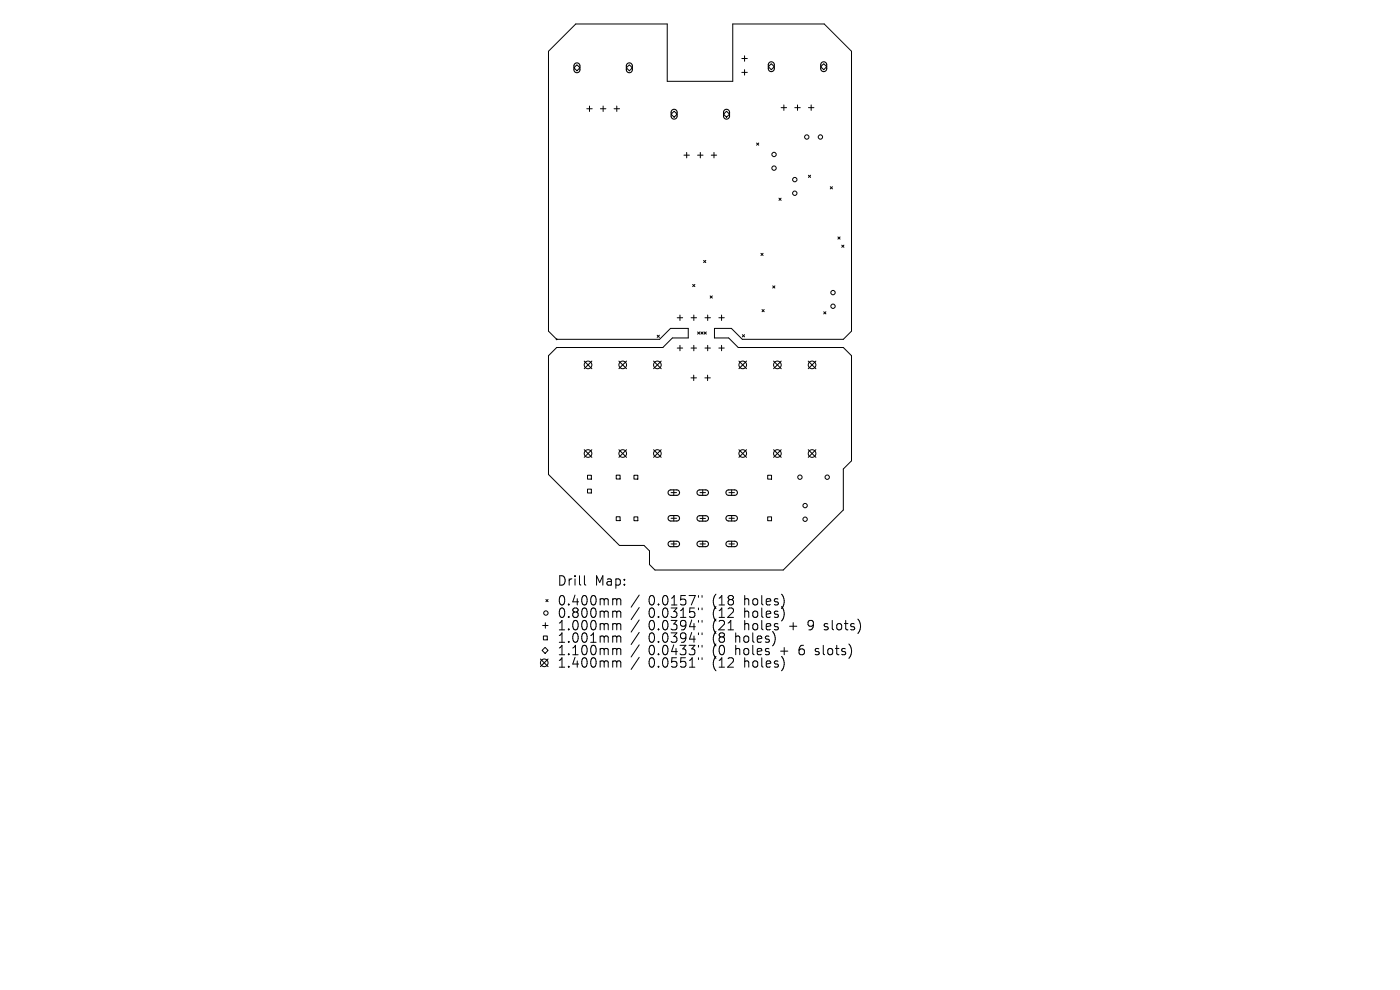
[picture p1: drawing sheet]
<svg xmlns="http://www.w3.org/2000/svg" width="297mm" height="210mm" viewBox="0 0 297 210" stroke-linecap="round" stroke-linejoin="round" font-family="sans-serif">
<defs><g id="words">
<g font-size="2.8">
<text x="118.3" y="124.5">Drill</text>
<text x="126.2" y="124.5">Map:</text>
<text x="118.3" y="128.7">0.400mm</text>
<text x="118.3" y="131.3">0.800mm</text>
<text x="137.5" y="128.7">0.0157&quot;</text>
<text x="137.5" y="131.3">0.0315&quot;</text>
<text x="151.1" y="128.7">(18</text>
<text x="151.1" y="131.3">(12</text>
<text x="157.9" y="128.7">holes)</text>
<text x="157.9" y="131.3">holes)</text>
<text x="118.3" y="133.9">1.000mm</text>
<text x="118.3" y="136.6">1.001mm</text>
<text x="137.5" y="133.9">0.0394&quot;</text>
<text x="137.5" y="136.6">0.0394&quot;</text>
<text x="151.1" y="133.9">(21</text>
<text x="151.1" y="136.6">(8</text>
<text x="156" y="136.6">holes)</text>
<text x="157.9" y="133.9">holes</text>
<text x="167.5" y="133.9">+</text>
<text x="171.6" y="133.9">9</text>
<text x="175.2" y="133.9">slots)</text>
<text x="118.3" y="139.2">1.100mm</text>
<text x="118.3" y="141.9">1.400mm</text>
<text x="137.5" y="139.2">0.0433&quot;</text>
<text x="137.5" y="141.9">0.0551&quot;</text>
<text x="151.1" y="139.2">(0</text>
<text x="151.1" y="141.9">(12</text>
<text x="156" y="139.2">holes</text>
<text x="157.9" y="141.9">holes)</text>
<text x="165.6" y="139.2">+</text>
<text x="169.7" y="139.2">6</text>
<text x="173.3" y="139.2">slots)</text>
</g>
</g></defs>
<g fill="none" stroke="#000" stroke-width=".21">
<path d="M116.4 10.9l5.7-5.8h19.5v12.1h13.9v-12.1h19.4l5.7 5.8v59.3l-1.7 1.8h-21.4l-2.3-2.3h-3.6v2h3l2 2h22.3l1.7 1.8v22.3l-1.7 1.7v8.7l-12.7 12.7h-27.3l-1.1-1.1v-2.9l-1.2-1.2h-5.2l-15-15.1v-25.1l1.7-1.8h22.5l2.1-2h3.3v-2h-3.8l-2.3 2.3h-21.8l-1.7-1.8zM121.8 14.4l.6-.7 .6 .7-.6 .6zM132.9 14.4l.6-.7 .6 .7-.6 .6zM157.4 12.4h1.1M157.4 15.4h1.1M158 11.8v1.2M158 14.8v1.1M163.6 13.5l.7 .7-.7 .6-.6-.6zM174.7 13.5l.7 .7-.7 .6-.6-.6zM124.5 23.1h1.1M125.1 22.5v1.1M127.4 23.1h1.1"/>
<path d="M128 22.5v1.1M130.3 23.1h1.1M130.8 22.5v1.1M142.4 24.2l.6-.6 .6 .6-.6 .7zM145.1 32.9h1.2M145.7 32.3v1.2M148 32.9h1.1M148.6 32.3v1.2M150.9 32.9h1.1M151.5 32.3v1.2M153.5 24.2l.6-.6 .7 .6-.7 .7zM160.5 30.3l.5 .5"/>
<path d="M161 30.3l-.5 .5M165.7 22.8h1.2M166.3 22.3v1.1M168.6 22.8h1.2M169.2 22.3v1.1M171.5 37.2l.5 .4M171.5 22.8h1.2M172 37.2l-.5 .4M172.1 22.3v1.1M176.1 39.6l.5 .5M176.6 39.6l-.5 .5M149.3 55.2l.4 .5"/>
<path d="M149.7 55.2l-.4 .5M161.4 53.7l.5 .5M161.9 53.7l-.5 .5M165.3 42l.4 .5M165.7 42l-.4 .5M177.8 50.3l.4 .4M178.2 50.3l-.4 .4M178.6 52l.4 .5M179 52l-.4 .5M123.9 76.6l1.7 1.6M125.6 76.6l-1.7 1.6M131.3 76.6l1.6 1.6"/>
<path d="M132.9 76.6l-1.6 1.6M138.6 76.6l1.7 1.6M139.4 71.1l.5 .5M139.9 71.1l-.5 .5M140.3 76.6l-1.7 1.6M143.7 67.4h1.1M143.7 73.8h1.1M144.3 66.8v1.2M144.3 73.3v1.1M146.6 67.4h1.2M146.6 73.8h1.2M146.9 60.3l.5 .5"/>
<path d="M147.2 79.6v1.1M147.2 66.8v1.2M147.2 73.3v1.1M147.4 60.3l-.5 .5M148 70.4l.5 .5M148.5 70.4l-.5 .5M148.7 70.4l.4 .5M149.1 70.4l-.4 .5M149.4 70.4l.4 .5M149.6 67.4h1.1M149.6 73.8h1.1M149.8 70.4l-.4 .5"/>
<path d="M150.1 79.6v1.1M150.1 66.8v1.2M150.1 73.3v1.1M150.7 62.8l.4 .4M151.1 62.8l-.4 .4M152.5 67.4h1.2M152.5 73.8h1.2M153.1 66.8v1.2M153.1 73.3v1.1M156.8 76.6l1.6 1.6M157.5 71l.5 .5M158 71l-.5 .5"/>
<path d="M158.4 76.6l-1.6 1.6M161.7 65.7l.4 .4M162.1 65.7l-.4 .4M163.9 60.6l.5 .5M164.1 76.6l1.6 1.6M164.4 60.6l-.5 .5M165.7 76.6l-1.6 1.6M171.5 76.6l1.6 1.6M173.1 76.6l-1.6 1.6M174.7 66.1l.5 .5M175.2 66.1l-.5 .5M123.9 95.4l1.7 1.6"/>
<path d="M125.6 95.4l-1.7 1.6M131.3 95.4l1.6 1.6M132.9 95.4l-1.6 1.6M138.6 95.4l1.7 1.6M140.3 95.4l-1.7 1.6M146.6 80.2h1.1M149.5 80.2h1.2M156.8 95.4l1.6 1.6M158.4 95.4l-1.6 1.6M164.1 95.4l1.6 1.6M165.7 95.4l-1.6 1.6M171.5 95.4l1.6 1.6"/>
<path d="M173.1 95.4l-1.6 1.6M124.6 100.8h.9v.8h-.9zM124.6 103.8h.9v.8h-.9zM130.7 100.8h.8v.8h-.8zM130.7 109.6h.8v.8h-.8zM134.5 100.8h.8v.8h-.8zM134.5 109.6h.8v.9h-.8zM142.4 104.5h1.1M142.4 109.9h1.1M142.4 115.4h1.1M142.9 103.9v1.2M142.9 109.4v1.1"/>
<path d="M142.9 114.8v1.2M148.5 104.5h1.2M148.5 115.4h1.2M148.5 110h1.2M149.1 103.9v1.2M149.1 109.4v1.2M149.1 114.8v1.2M154.6 104.5h1.2M154.6 109.9h1.2M154.6 115.4h1.2M155.2 103.9v1.2M155.2 109.4v1.1"/>
<path d="M155.2 114.8v1.2M162.9 100.8h.8v.8h-.8zM162.9 109.6h.8v.9h-.8zM114.6 139.8l1.7 1.6M115.1 132.7h1.2M115.3 134.9h.8v.8h-.8zM115.6 137.3l.7 .7-.7 .6-.6-.6zM115.7 132.1v1.2M115.8 127.2l.5 .4M116.3 127.2l-.5 .4M116.3 139.8l-1.7 1.6M124 122.1v1.7l.3 .3"/>
<path d="M130.6 127l.2 .3M130.6 129.6l.2 .3M130.6 132.3l.2 .3M130.6 134.9l.2 .3M130.6 137.6l.2 .2M130.8 127.3v1M130.8 129.9v1.1M130.8 132.6v1M130.8 135.2v1M130.8 137.8v1.1M130.8 127.3l.3-.3 .5 .1 .1 1.2M130.8 129.9l.3-.3 .5 .1 .1 1.3"/>
<path d="M130.8 132.6l.3-.3 .5 .1 .1 1.2M130.8 135.2l.3-.3 .5 .1 .1 1.2M130.8 137.8l.3-.2 .5 .1 .1 1.2M135.6 126.2l-1.7 2.6M135.6 128.9l-1.7 2.5M135.6 131.5l-1.7 2.6M135.6 134.2l-1.7 2.5M135.6 136.8l-1.7 2.6M135.6 139.4l-1.7 2.6M148.2 126.3v.4M148.2 129v.4M148.2 131.6v.4"/>
<path d="M148.2 134.2v.4M148.2 136.9v.4M148.2 139.5v.4M148.9 126.3v.4M148.9 129v.4M148.9 131.6v.4M148.9 134.2v.4M148.9 136.9v.4M148.9 139.5v.4M154.5 133.6h1.1M164.4 134.8v1.4M166.3 126.9v1.3"/>
<path d="M166.3 129.5v1.4M130.6 140.2l.2 .3M130.8 140.5v1M130.8 140.5l.3-.3 .5 .1 .1 1.2M166.3 140.1v1.3"/>
<circle cx="164.2" cy="35.7" r=".46"/>
<circle cx="164.2" cy="32.8" r=".46"/>
<circle cx="168.6" cy="38.1" r=".46"/>
<circle cx="171.2" cy="29.1" r=".46"/>
<circle cx="174" cy="29.1" r=".46"/>
<circle cx="168.6" cy="41" r=".46"/>
<circle cx="124.8" cy="77.4" r=".81"/>
<circle cx="132.1" cy="77.4" r=".81"/>
<circle cx="139.5" cy="77.4" r=".81"/>
<circle cx="157.6" cy="77.4" r=".81"/>
<circle cx="164.9" cy="77.4" r=".81"/>
<circle cx="172.3" cy="77.4" r=".81"/>
<circle cx="176.7" cy="65" r=".46"/>
<circle cx="176.7" cy="62.1" r=".46"/>
<circle cx="124.8" cy="96.2" r=".81"/>
<circle cx="132.1" cy="96.2" r=".81"/>
<circle cx="139.5" cy="96.2" r=".81"/>
<circle cx="157.6" cy="96.2" r=".81"/>
<circle cx="164.9" cy="96.2" r=".81"/>
<circle cx="172.3" cy="96.2" r=".81"/>
<circle cx="169.7" cy="101.2" r=".46"/>
<circle cx="170.8" cy="107.2" r=".46"/>
<circle cx="170.8" cy="110.1" r=".46"/>
<circle cx="175.5" cy="101.2" r=".46"/>
<circle cx="115.8" cy="130" r=".46"/>
<circle cx="115.5" cy="140.6" r=".81"/>
</g>
<circle cx="118.1" cy="72" r=".09" fill="#000" stroke="#000" stroke-width=".21"/>
<g fill="none" stroke="#000" stroke-width=".23">
<path d="M121.9 13.5l.7-.1 .4 .4v1.2l-.4 .4h-.5l-.3-.4v-1.1zM133.1 13.5l.6-.1 .4 .4v1.2l-.4 .4h-.5l-.3-.4v-1.1zM163.2 13.3l.6-.2 .4 .4v1.2l-.4 .5-.4-.1-.4-.3v-1.1zM174.3 13.3l.6-.2 .4 .4 .1 1.2-.4 .5-.5-.1-.4-.3v-1.1zM142.6 23.4l.5-.2 .5 .4v1.2l-.4 .4h-.5l-.3-.3v-1.1zM153.7 23.4l.5-.2 .5 .4v1.2l-.4 .4h-.4l-.4-.3v-1.1zM141.9 104.1l.4-.2h1.4l.4 .3v.4l-.4 .5h-1.5l-.5-.5zM141.9 109.5l.4-.1h1.4l.4 .3v.4l-.4 .4h-1.5l-.5-.4zM141.9 115l.4-.2h1.4l.4 .3v.4l-.4 .5-1.5-.1-.5-.4zM148 104.1l.4-.2h1.5l.3 .3 .1 .4-.5 .5h-1.5l-.4-.5zM148 109.6l.4-.2h1.5l.3 .3 .1 .4-.5 .4h-1.5l-.4-.4zM148 115l.4-.2h1.5l.3 .3 .1 .4-.5 .5-1.5-.1-.4-.4z"/>
<path d="M154.2 104.1l.3-.2h1.5l.4 .3v.4l-.4 .5h-1.6l-.4-.5zM154.2 109.5l.3-.1h1.5l.4 .3v.4l-.4 .4h-1.6l-.4-.4zM154.2 115l.3-.2h1.5l.4 .3v.4l-.4 .5-1.6-.1-.4-.4z"/>
</g>
<use href="#words"/>
</svg>
